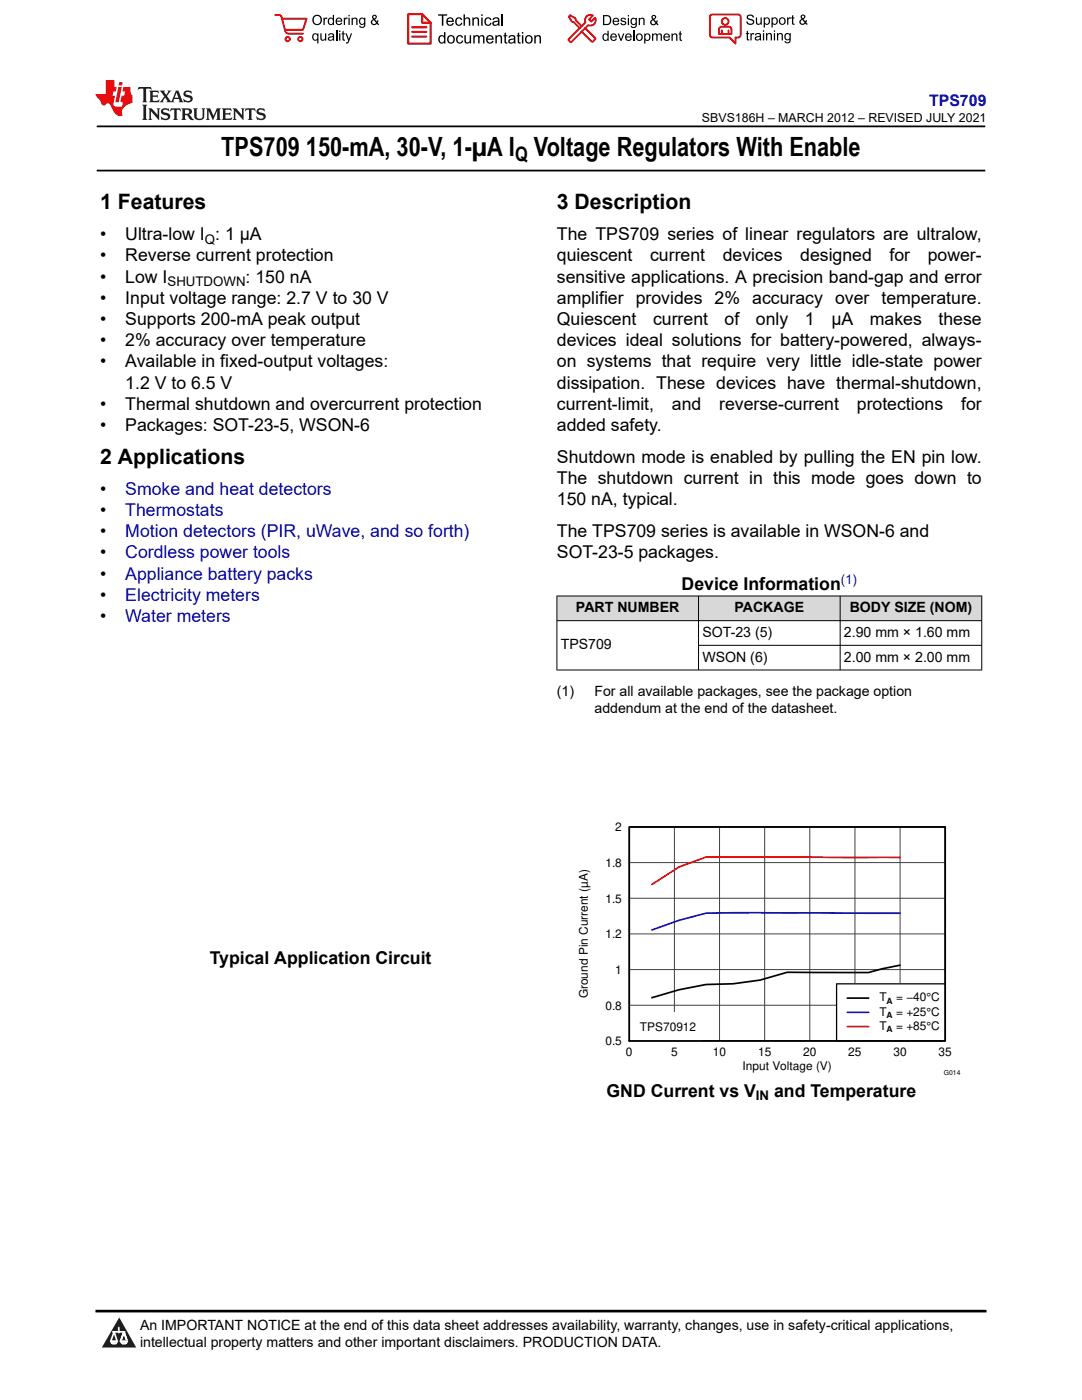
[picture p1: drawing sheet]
<svg xmlns="http://www.w3.org/2000/svg" width="216mm" height="279mm" viewBox="0 0 216 279" stroke-linecap="round" stroke-linejoin="round" font-family="sans-serif">
<defs><g id="words">
<g font-size="5.3">
<text x="44.2" y="31.2">TPS709 150-mA, 30-V, 1-µA I</text>
<text x="106.5" y="31.2">Voltage Regulators With Enable</text>
</g>
<g font-size="4.2">
<text x="20" y="41.8">1 Features</text>
<text x="111.1" y="41.8">3 Description</text>
<text x="20" y="92.6">2 Applications</text>
</g>
<text font-size="4" x="102.8" y="32.2">Q</text>
<g font-size="3.5">
<text x="20" y="47.9">•</text>
<text x="25" y="47.9">Ultra-low I : 1 μA</text>
<text x="111.1" y="47.9">The TPS709 series of linear regulators are ultralow,</text>
<text x="20" y="52.2">•</text>
<text x="25" y="52.2">Reverse current protection</text>
<text x="111.1" y="52.2">quiescent</text>
<text x="129.7" y="52.2">current</text>
<text x="144.2" y="52.2">devices</text>
<text x="159.7" y="52.2">designed</text>
<text x="177.5" y="52.2">for</text>
<text x="185.1" y="52.2">power-</text>
<text x="20" y="56.4">•</text>
<text x="25" y="56.4">Low I</text>
<text x="49" y="56.4">: 150 nA</text>
<text x="111.1" y="56.4">sensitive applications. A precision band-gap and error</text>
<text x="20" y="60.6">•</text>
<text x="20" y="64.9">•</text>
<text x="25" y="60.6">Input voltage range: 2.7 V to 30 V</text>
<text x="25" y="64.9">Supports 200-mA peak output</text>
<text x="111.1" y="64.9">Quiescent</text>
<text x="111.1" y="60.6">amplifier provides 2% accuracy over temperature.</text>
<text x="130.3" y="64.9">current</text>
<text x="144.6" y="64.9">of</text>
<text x="150.8" y="64.9">only</text>
<text x="160.6" y="64.9">1</text>
<text x="165.9" y="64.9">µA</text>
<text x="173.6" y="64.9">makes</text>
<text x="187.3" y="64.9">these</text>
<text x="20" y="69.1">•</text>
<text x="25" y="69.1">2% accuracy over temperature</text>
<text x="111.1" y="69.1">devices ideal solutions for battery-powered, always-</text>
<text x="20" y="73.3">•</text>
<text x="25" y="73.3">Available in fixed-output voltages:</text>
<text x="25" y="77.6">1.2 V to 6.5 V</text>
<text x="111.1" y="77.6">dissipation. These devices have thermal-shutdown,</text>
<text x="111.1" y="73.3">on systems that require very little idle-state power</text>
<text x="20" y="81.8">•</text>
<text x="25" y="81.8">Thermal shutdown and overcurrent protection</text>
<text x="111.1" y="81.8">current-limit,</text>
<text x="134.1" y="81.8">and</text>
<text x="143.5" y="81.8">reverse-current</text>
<text x="171" y="81.8">protections</text>
<text x="191.8" y="81.8">for</text>
<text x="20" y="86">•</text>
<text x="25" y="86">Packages: SOT-23-5, WSON-6</text>
<text x="111.1" y="86">added safety.</text>
<text x="111.1" y="92.4">Shutdown mode is enabled by pulling the EN pin low.</text>
<text x="20" y="98.7">•</text>
<text x="111.1" y="100.9">150 nA, typical.</text>
<text x="111.1" y="96.6">The shutdown current in this mode goes down to</text>
<text x="20" y="103">•</text>
<text x="20" y="107.2">•</text>
<text x="111.1" y="107.2">The TPS709 series is available in WSON-6 and</text>
<text x="20" y="111.4">•</text>
<text x="111.1" y="111.4">SOT-23-5 packages.</text>
<text x="20" y="115.7">•</text>
<text x="20" y="119.9">•</text>
<text x="136" y="117.8">Device Information</text>
<text x="20" y="124.1">•</text>
<text x="41.9" y="192.4">Typical Application Circuit</text>
<text x="121" y="218.9">GND Current vs V</text>
<text x="154.5" y="218.9">and Temperature</text>
</g>
<g font-size="3.5" fill="#00f">
<text x="25" y="98.7">Smoke and heat detectors</text>
<text x="25" y="103">Thermostats</text>
<text x="25" y="107.2">Motion detectors (PIR, uWave, and so forth)</text>
<text x="25" y="111.4">Cordless power tools</text>
<text x="25" y="115.7">Appliance battery packs</text>
<text x="25" y="119.9">Electricity meters</text>
<text x="25" y="124.1">Water meters</text>
</g>
<text font-size="3.2" fill="#00f" x="185.4" y="21.1">TPS709</text>
<g font-size="2.8">
<text x="114.9" y="122.2">PART NUMBER</text>
<text x="146.6" y="122.2">PACKAGE</text>
<text x="169.5" y="122.2">BODY SIZE (NOM)</text>
<text x="111.9" y="129.6">TPS709</text>
<text x="140.2" y="127.1">SOT-23 (5)</text>
<text x="168.4" y="127.1">2.90 mm × 1.60 mm</text>
<text x="140.2" y="132.1">WSON (6)</text>
<text x="168.4" y="132.1">2.00 mm × 2.00 mm</text>
<text x="111.1" y="138.9">(1)</text>
<text x="118.6" y="138.9">For all available packages, see the package option</text>
<text x="118.6" y="142.3">addendum at the end of the datasheet.</text>
<text x="27.9" y="265.5">An IMPORTANT NOTICE at the end of this data sheet addresses availability, warranty, changes, use in safety-critical applications,</text>
<text x="27.9" y="268.9">intellectual property matters and other important disclaimers. PRODUCTION DATA.</text>
</g>
<g font-size="2.6">
<text x="40.9" y="48.6">Q</text>
<text x="33.4" y="57.1">SHUTDOWN</text>
<text x="150.8" y="219.6">IN</text>
</g>
<text font-size="2.6" fill="#00f" x="167.8" y="116.6">(1)</text>
<text font-size="2.5" x="140.1" y="24.3">SBVS186H – MARCH 2012 – REVISED JULY 2021</text>
<g font-size="2.4">
<text x="122.8" y="165.9">2</text>
<text x="120.8" y="173">1.8</text>
<text x="120.8" y="180.1">1.5</text>
<text x="120.8" y="187.2">1.2</text>
<text x="122.8" y="194.4">1</text>
<text x="117.3" y="199.2" transform="rotate(-90 117.3 199.2)">Ground Pin Current (µA)</text>
<text x="120.8" y="201.5">0.8</text>
<text x="175.5" y="199.8">T</text>
<text x="175.5" y="202.7">T</text>
<text x="178.8" y="199.8">= −40°C</text>
<text x="178.8" y="202.7">= +25°C</text>
<text x="120.8" y="208.6">0.5</text>
<text x="127.7" y="205.7">TPS70912</text>
<text x="175.5" y="205.5">T</text>
<text x="178.8" y="205.5">= +85°C</text>
<text x="124.9" y="210.7">0</text>
<text x="133.9" y="210.7">5</text>
<text x="142.3" y="210.7">10</text>
<text x="148.2" y="213.6">Input Voltage (V)</text>
<text x="151.3" y="210.7">15</text>
<text x="160.3" y="210.7">20</text>
<text x="169.3" y="210.7">25</text>
<text x="178.3" y="210.7">30</text>
<text x="187.3" y="210.7">35</text>
</g>
<g font-size="1.7">
<text x="176.9" y="200.3">A</text>
<text x="176.9" y="203.1">A</text>
<text x="176.9" y="206">A</text>
</g>
<text font-size="1.4" x="188.3" y="214.5">G014</text>
</g></defs>
<path d="M19.3 25.2h177.3M19.3 34h177.3" fill="none" stroke="#000" stroke-width=".35"/>
<g fill="#d8d8d8">
<path d="M111.1 118.9h84.8v5h-84.8z" fill-rule="evenodd"/>
<path d="M111.2 119h28.1v4.8h-28.1z" fill-rule="evenodd"/>
<path d="M139.4 119h28.2v4.8h-28.2z" fill-rule="evenodd"/>
<path d="M167.7 119h28.1v4.8h-28.1z" fill-rule="evenodd"/>
</g>
<path d="M111.1 118.9h84.9M111.1 118.9v14.9M139.4 118.9v14.9M167.6 118.9v14.9M195.9 118.9v14.9M111.1 123.9h84.9M111.1 133.7h84.9M139.4 128.8h56.6" fill="none" stroke="#000" stroke-width=".2"/>
<path d="M125.6 165h63v42.7h-63z" fill="none" stroke="#000" stroke-width=".25"/>
<path d="M125.6 165h63v42.7h-63zM125.6 179.3h63M125.6 172.1h63M134.6 165v42.7M143.6 165v42.7M152.6 165v42.7M161.6 165v42.7M170.6 165v42.7M179.6 165v42.7M125.6 193.5h63M125.6 186.4h63M125.6 200.6h63" fill="none" stroke="#414141" stroke-width=".2"/>
<path d="M179.6 192.6l-3.6 .7-2.7 .8-16.2-.1-5.4 1.6-5.4 .7-5.4 .2-5.4 1-5.4 1.6" fill="none" stroke="#000" stroke-width=".34"/>
<path d="M179.6 182.3l-38.7-.1-5.4 1.5-5.4 1.9" fill="none" stroke="#00f" stroke-width=".34"/>
<path d="M179.6 171.1l-38.7-.1-5.4 2-5.4 3.5" fill="none" stroke="#f00" stroke-width=".34"/>
<path d="M166.9 196.3h21.7v11.4h-21.7z" fill="#fff"/>
<path d="M166.9 196.3h21.7v11.4h-21.7z" fill="none" stroke="#000" stroke-width=".25"/>
<path d="M169.1 199.2h4.2" fill="none" stroke="#000" stroke-width=".34"/>
<path d="M169.1 202h4.2" fill="none" stroke="#00f" stroke-width=".34"/>
<path d="M169.1 204.9h4.2" fill="none" stroke="#f00" stroke-width=".34"/>
<path d="M125.6 202h14.4v5.7h-14.4z" fill="#fff"/>
<path d="M125.6 165h63v42.7h-63z" fill="none" stroke="#000" stroke-width=".34"/>
<path d="M0 0h215.9v23.8h-215.9z" fill-rule="evenodd" fill="#fff"/>
<path d="M27.7 17.4l-.2 .6 .5-.3h.6v.1v2.2l-.2 .4h1l-.2-.4v-2.2v-.1h.5l.5 .3-.1-.6zM29.8 18.1l.2 .4v1.5l-.2 .4h1.9l.1-.6a1.08 1.08 0 0 1-1.3 .2v-.7h.6l.4 .2v-.6l-.4 .2h-.6v-.6l.2-.1a1 1 0 0 1 1 .2l-.1-.5zM31.8 18.1l1 1.1-1 1.2h.9l-.2-.2 .4-.7 .5 .7-.2 .2h1.6l-.2-.2 .1-.4h1l.1 .4-.1 .2h.9l-.2-.3-.8-2h-.5l-1 2.2-.8-1.1 .9-1.1h-.8l.2 .2-.5 .7-.3-.7 .1-.2zM35.2 18.5l.4 1h-.8zM36.8 18.2a.65 .65 0 0 0-.2 .7 .65 .65 0 0 0 .6 .5l.7 .2 .1 .2a.79 .79 0 0 1-.7 .4 .79 .79 0 0 1-.7-.5l.1 .7 .2-.1a.93 .93 0 0 0 1.1 .1 .93 .93 0 0 0 .4-1 1.46 1.46 0 0 0-1.2-.6l-.1-.3a1.09 1.09 0 0 1 1.2 .2l-.2-.6-.1 .1-.6-.2zM28.4 20.9l.2 .4v2.3l-.2 .3h1l-.2-.3v-2.3l.2-.4zM29.6 21.6l.2 .4v1.6l-.2 .3h.8l-.3-.3v-1.4l1.7 1.8v-2l.2-.4h-.8l.2 .2 .1 1.1-1.2-1.3zM32.3 21.8a.65 .65 0 0 0-.2 .7 .65 .65 0 0 0 .7 .4l.6 .2 .1 .2a.79 .79 0 0 1-.7 .4 .79 .79 0 0 1-.7-.5l.1 .7 .2-.1a.93 .93 0 0 0 1.1 .1 .93 .93 0 0 0 .4-.9 1.46 1.46 0 0 0-1.2-.6l-.1-.4a1.09 1.09 0 0 1 1.2 .2l-.2-.6-.1 .1-.6-.1zM34.1 21.6l-.1 .7a.63 .63 0 0 1 .7-.4l.1 1.7-.3 .3h1l-.2-.3v-1.7a.66 .66 0 0 1 .8 .4l-.1-.7zM36.2 21.6l.2 .4v1.6l-.2 .3h.9l-.2-.2v-.7h.5l.1 .2a.79 .79 0 0 0 1.2 .6l-1-.9a.61 .61 0 0 0 .6-.6 .61 .61 0 0 0-.5-.6zM36.9 21.9h.2a.47 .47 0 0 1 .5 .1 .47 .47 0 0 1 .1 .5l-.2 .2h-.6zM38.5 21.6l.2 .2a2.27 2.27 0 0 0 .4 2 1.04 1.04 0 0 0 1.7-.7v-1.3l.2-.2h-.8l.2 .4v1.1a.6 .6 0 0 1-.6 .6 .6 .6 0 0 1-.6-.6v-1.1l.3-.4zM41.1 21.6l.2 .4v1.6l-.2 .3h.7l-.2-.3v-1.5l.9 1.9 .8-1.9v1.5l-.2 .3h1l-.3-.3v-1.6l.3-.4h-.8l-.7 1.5-.7-1.5zM44.3 21.6l.2 .4v1.6l-.2 .3h1.9l.1-.5a1.09 1.09 0 0 1-1.3 .1v-.6h.6l.4 .1v-.6l-.4 .2h-.6v-.6l.2-.1a1.01 1.01 0 0 1 1 .3l-.1-.6zM46.4 21.6l.3 .4v1.6l-.3 .3h.8l-.2-.3v-1.4l1.6 1.8v-2l.2-.4h-.7l.2 .2v1.1l-1.2-1.3zM49 21.6l-.1 .7a.63 .63 0 0 1 .8-.4v1.7l-.3 .3h1l-.2-.3v-1.7a.66 .66 0 0 1 .8 .4l-.1-.7zM51.4 21.8a.65 .65 0 0 0-.2 .7 .65 .65 0 0 0 .6 .4l.6 .2 .2 .2a.79 .79 0 0 1-.8 .4 .79 .79 0 0 1-.6-.5l.1 .7 .2-.1a.93 .93 0 0 0 1 .1 .93 .93 0 0 0 .5-.9 1.46 1.46 0 0 0-1.3-.6l-.1-.4a1.09 1.09 0 0 1 1.3 .2l-.2-.6-.2 .1-.5-.1z" fill="#231f20"/>
<path d="M21.1 16v2.8h-2.1l.1 .3 .9 1a.95 .95 0 0 0 .9 .9 .59 .59 0 0 1 .6-.4 .59 .59 0 0 1 .5 .4l.4 .8a1.59 1.59 0 0 0 2.1 1.3 1.61 1.61 0 0 1 1-2.2l1-.4-.1-1.5a1.59 1.59 0 0 1-.4-1.6h-1.4l-.2 .9h.5l-.1 .8h-.5l-.2 1v.2l.4 .1-.2 .9h-.6a.73 .73 0 0 1-1.1-.7l.3-1.5h-.5l.2-.8h.5l.2-.9h-.5v-1.4zM23.6 17.4l-.6 3h.7l.6-3zM23.8 16.4l-.1 .7h.7l.1-.7z" fill="#ed1c24"/>
<g fill="#000">
<path d="M62.3 4a1 1 0 0 1 2 0 1 1 0 0 1-2 0zM62.8 3.4a.78 .78 0 0 0-.1 1.1 .78 .78 0 0 0 1.1 .1 .78 .78 0 0 0 .1-1.1 .78 .78 0 0 0-1.1-.1z" fill-rule="evenodd"/>
<path d="M62.5 6.8l.4-.2 .4 .3v-.2h.2v2h-.2v-.7a.68 .68 0 0 1-.9-.1 .68 .68 0 0 1 0-.9zM62.6 7a.51 .51 0 0 0-.1 .6 .51 .51 0 0 0 .7 .2 .51 .51 0 0 0 .1-.7 .51 .51 0 0 0-.7-.1z" fill-rule="evenodd"/>
<path d="M64.5 3.5h.3v.3l.1-.3h.3l.1 .1-.1 .2a.32 .32 0 0 0-.3 0 .32 .32 0 0 0-.1 .4v.8h-.3z" fill-rule="evenodd"/>
<path d="M63.9 6.7h.3v.8a.36 .36 0 0 0 .3 .4 .36 .36 0 0 0 .4-.5v-.7h.2v1.4h-.2v-.2a.51 .51 0 0 1-.6 .2 .51 .51 0 0 1-.4-.5z" fill-rule="evenodd"/>
<path d="M65.6 3.7l.4-.2 .4 .2v-.7h.3v2h-.3v-.2a.7 .7 0 0 1-1-.1 .7 .7 0 0 1 .2-1zM65.8 3.8a.51 .51 0 0 0-.1 .7 .51 .51 0 0 0 .6 .2 .51 .51 0 0 0 .1-.7 .51 .51 0 0 0-.6-.2z" fill-rule="evenodd"/>
<path d="M65.6 6.8a.66 .66 0 0 1 .8-.1 .66 .66 0 0 1 .3 .8v.6h-.2l-.1-.2a.52 .52 0 0 1-.7 .2 .52 .52 0 0 1-.2-.6l.3-.2a.42 .42 0 0 0 .6-.3l-.3-.2-.3 .1-.1 .2h-.3zM65.7 7.6a.35 .35 0 0 0 .3 .4 .35 .35 0 0 0 .4-.4v-.2z" fill-rule="evenodd"/>
<path d="M67.7 6.1h.2v.3h-.2zM67.7 6.7h.2v1.4h-.2z" fill-rule="evenodd"/>
<path d="M67.1 3.7a.68 .68 0 0 1 .9-.1 .68 .68 0 0 1 .3 .7h-1.1a.42 .42 0 0 0 .3 .5 .42 .42 0 0 0 .5-.3h.3a.73 .73 0 0 1-1.1 .4 .73 .73 0 0 1-.1-1.2zM67.4 3.8l-.2 .3h.8l-.2-.4z" fill-rule="evenodd"/>
<path d="M68.6 3.5h.2v.3l.2-.3h.3l.1 .1-.1 .2a.32 .32 0 0 0-.4 0 .32 .32 0 0 0-.1 .4v.8h-.2z" fill-rule="evenodd"/>
<path d="M68.3 6.3l.3-.1v.5h.2v.1h-.2v.9l.3 .4a.36 .36 0 0 1-.4 0 .36 .36 0 0 1-.2-.4v-.9h-.1v-.1h.1z" fill-rule="evenodd"/>
<path d="M68.9 6.7h.3l.4 1.1 .4-1.1h.3l-.6 1.4a.51 .51 0 0 1-.6 .6l-.1-.3h.3l.2-.3z" fill-rule="evenodd"/>
<path d="M69.5 3h.3v.3h-.3zM69.5 3.5h.3v1.5h-.3z" fill-rule="evenodd"/>
<path d="M70.2 3.5h.2v.2a.52 .52 0 0 1 .6-.2 .52 .52 0 0 1 .3 .6v.9h-.2v-.9a.34 .34 0 0 0-.3-.4 .34 .34 0 0 0-.4 .3v1h-.2z" fill-rule="evenodd"/>
<path d="M71.8 3.7l.4-.2 .5 .2v-.2h.2v1.3a.64 .64 0 0 1-.5 .8 .64 .64 0 0 1-.7-.5h.2a.41 .41 0 0 0 .5 .2 .41 .41 0 0 0 .2-.5 .69 .69 0 0 1-.9-.1 .69 .69 0 0 1 .1-1zM72 3.8a.5 .5 0 0 0-.1 .7 .5 .5 0 0 0 .7 .1 .5 .5 0 0 0 .1-.6 .5 .5 0 0 0-.7-.2z" fill-rule="evenodd"/>
<path d="M74.4 3.1a.47 .47 0 0 1 .7 .1 .47 .47 0 0 1-.3 .7l.4 .4 .1-.3 .2 .1-.1 .4 .3 .3-.2 .2-.3-.3a.63 .63 0 0 1-1 .1 .63 .63 0 0 1 .3-1l-.3-.4zM74.5 3.4a.27 .27 0 0 0 .5 0 .27 .27 0 0 0-.5 0zM74.4 4.1a.4 .4 0 0 0 0 .6 .4 .4 0 0 0 .6-.1l-.4-.6z" fill-rule="evenodd"/>
<path d="M87.4 2.9h1.8v.2h-.7v2h-.3v-2h-.8z" fill-rule="evenodd"/>
<path d="M87.6 7.2l.5-.2 .5 .2v-.8h.3v2.3h-.3v-.2a.76 .76 0 0 1-1-.1 .76 .76 0 0 1-.1-1zM87.9 7.4a.58 .58 0 0 0-.2 .7 .58 .58 0 0 0 .8 .2 .58 .58 0 0 0 .1-.7 .58 .58 0 0 0-.7-.2z" fill-rule="evenodd"/>
<path d="M89.5 7.2a.81 .81 0 0 1 1.1 .1 .81 .81 0 0 1-.2 1.2 .81 .81 0 0 1-1.1-.2l-.1-.7zM89.6 7.4a.57 .57 0 0 0 0 .8 .57 .57 0 0 0 .8 0 .57 .57 0 0 0 0-.7 .57 .57 0 0 0-.8-.1z" fill-rule="evenodd"/>
<path d="M89.3 3.7a.77 .77 0 0 1 .9-.2 .77 .77 0 0 1 .4 .9h-1.3a.48 .48 0 0 0 .4 .5 .48 .48 0 0 0 .6-.3h.3a.83 .83 0 0 1-1.3 .4 .83 .83 0 0 1 0-1.3zM89.5 3.8l-.2 .4h1l-.3-.5z" fill-rule="evenodd"/>
<path d="M91 3.7a.7 .7 0 0 1 1.2 .3h-.2a.45 .45 0 0 0-.6-.3 .45 .45 0 0 0-.3 .6 .45 .45 0 0 0 .3 .6 .45 .45 0 0 0 .6-.4l.3 .1a.76 .76 0 0 1-1.1 .5 .76 .76 0 0 1-.3-1.1z" fill-rule="evenodd"/>
<path d="M91.2 7.2a.7 .7 0 0 1 1.2 .3l-.3 .1a.45 .45 0 0 0-.5-.4 .45 .45 0 0 0-.3 .7 .45 .45 0 0 0 .3 .6 .45 .45 0 0 0 .6-.4h.2a.76 .76 0 0 1-1 .5 .76 .76 0 0 1-.4-1.1z" fill-rule="evenodd"/>
<path d="M92.5 2.9h.3v.8a.59 .59 0 0 1 .7-.2 .59 .59 0 0 1 .3 .6v1h-.2v-1a.4 .4 0 0 0-.5-.4 .4 .4 0 0 0-.3 .5v.9h-.3z" fill-rule="evenodd"/>
<path d="M92.7 7h.2v.9a.41 .41 0 0 0 .5 .6 .41 .41 0 0 0 .3-.6v-.9h.3v1.7h-.3v-.3a.58 .58 0 0 1-.7 .3 .58 .58 0 0 1-.3-.7z" fill-rule="evenodd"/>
<path d="M94.3 3.5h.2v.2a.59 .59 0 0 1 .7-.2 .59 .59 0 0 1 .4 .6v1h-.3v-1a.41 .41 0 0 0-.4-.4 .41 .41 0 0 0-.4 .5v.9h-.2z" fill-rule="evenodd"/>
<path d="M94.4 7h.3v.3a.56 .56 0 0 1 1 0 .54 .54 0 0 1 .6-.3 .54 .54 0 0 1 .4 .5v1.2h-.3v-1.1a.34 .34 0 0 0-.3-.4 .34 .34 0 0 0-.4 .3v1.2h-.3v-1.1a.38 .38 0 0 0-.5-.3 .38 .38 0 0 0-.2 .5v.9h-.3z" fill-rule="evenodd"/>
<path d="M96 2.9h.3v.3h-.3zM96 3.5h.3v1.6h-.3z" fill-rule="evenodd"/>
<path d="M96.8 3.7a.7 .7 0 0 1 1.3 .3h-.3a.45 .45 0 0 0-.6-.3 .45 .45 0 0 0-.3 .6 .45 .45 0 0 0 .3 .6 .45 .45 0 0 0 .6-.4l.3 .1a.76 .76 0 0 1-1.1 .5 .76 .76 0 0 1-.3-1.1z" fill-rule="evenodd"/>
<path d="M97.2 7.2a.77 .77 0 0 1 .9-.1 .77 .77 0 0 1 .4 .8h-1.2a.48 .48 0 0 0 .3 .6 .48 .48 0 0 0 .6-.4l.3 .1a.83 .83 0 0 1-1.3 .3 .83 .83 0 0 1 0-1.3zM97.4 7.4l-.1 .3h.9l-.2-.4z" fill-rule="evenodd"/>
<path d="M98.8 7h.3v.3a.59 .59 0 0 1 .7-.3 .59 .59 0 0 1 .4 .7v1h-.3v-1a.41 .41 0 0 0-.5-.5 .41 .41 0 0 0-.3 .6v.9h-.3z" fill-rule="evenodd"/>
<path d="M98.4 3.7a.74 .74 0 0 1 1-.2 .74 .74 0 0 1 .3 .9v.7h-.3v-.2a.59 .59 0 0 1-.8 .3 .59 .59 0 0 1-.3-.8l1.1-.3a.42 .42 0 0 0-.4-.4 .42 .42 0 0 0-.5 .3h-.2zM98.6 4.5a.36 .36 0 0 0 .2 .5 .36 .36 0 0 0 .5-.2l.1-.5z" fill-rule="evenodd"/>
<path d="M100.7 6.6l.2-.1v.5h.3v.2h-.3v1l.1 .2h.2l.1 .3a.41 .41 0 0 1-.5-.1 .41 .41 0 0 1-.1-.4v-1h-.2v-.2h.2z" fill-rule="evenodd"/>
<path d="M101.6 7.2a.74 .74 0 0 1 .9-.2 .74 .74 0 0 1 .3 1l.1 .7h-.3v-.2a.59 .59 0 0 1-.8 .2 .59 .59 0 0 1-.3-.8l1-.3a.42 .42 0 0 0-.3-.4 .42 .42 0 0 0-.5 .3h-.3zM101.8 8.1a.36 .36 0 0 0 .1 .5 .36 .36 0 0 0 .5-.3l.2-.4z" fill-rule="evenodd"/>
<path d="M103.3 6.6l.3-.1v.5h.3v.2h-.3v1l.1 .2h.2v.3a.41 .41 0 0 1-.5-.1 .41 .41 0 0 1-.1-.4v-1h-.2v-.2h.2z" fill-rule="evenodd"/>
<path d="M104.1 6.4h.3v.3h-.3zM104.1 7h.3v1.7h-.3z" fill-rule="evenodd"/>
<path d="M105 7.2a.81 .81 0 0 1 1.1 .1 .81 .81 0 0 1-.1 1.2 .81 .81 0 0 1-1.2-.2v-.7zM105.2 7.4a.57 .57 0 0 0-.1 .8 .57 .57 0 0 0 .8 0 .57 .57 0 0 0 0-.7 .57 .57 0 0 0-.7-.1z" fill-rule="evenodd"/>
<path d="M106.6 7h.3v.3a.59 .59 0 0 1 .7-.3 .59 .59 0 0 1 .4 .7v1h-.3v-1a.41 .41 0 0 0-.5-.5 .41 .41 0 0 0-.3 .6v.9h-.3z" fill-rule="evenodd"/>
<path d="M120.3 3h.7a1 1 0 0 1 1 1 1 1 0 0 1-1 1h-.7zM120.6 3.2v1.6h.4a.77 .77 0 0 0 .7-.8 .77 .77 0 0 0-.7-.8z" fill-rule="evenodd"/>
<path d="M120.4 6.9l.4-.2 .4 .2v-.8h.3v2h-.3v-.1a.7 .7 0 0 1-.9-.2 .7 .7 0 0 1 .1-.9zM120.6 7a.51 .51 0 0 0-.1 .7 .51 .51 0 0 0 .6 .1 .51 .51 0 0 0 .1-.6 .51 .51 0 0 0-.6-.2z" fill-rule="evenodd"/>
<path d="M122 6.9a.68 .68 0 0 1 .8-.2 .68 .68 0 0 1 .3 .8h-1.1a.42 .42 0 0 0 .3 .5 .42 .42 0 0 0 .5-.3h.3a.73 .73 0 0 1-1.1 .3 .73 .73 0 0 1 0-1.1zM122.2 7l-.2 .3h.8l-.2-.4z" fill-rule="evenodd"/>
<path d="M122.4 3.7a.68 .68 0 0 1 .8-.1 .68 .68 0 0 1 .4 .8h-1.1a.42 .42 0 0 0 .3 .4 .42 .42 0 0 0 .5-.3l.3 .1a.73 .73 0 0 1-1.2 .3 .73 .73 0 0 1 0-1.2zM122.6 3.8l-.1 .3h.8l-.2-.3z" fill-rule="evenodd"/>
<path d="M123.9 3.7l.1-.1a.62 .62 0 0 1 .9 .3l-.2 .1a.29 .29 0 0 0-.3-.3 .29 .29 0 0 0-.3 .3l.1 .1a.58 .58 0 0 1 .6 .1 .58 .58 0 0 1 .1 .6 .67 .67 0 0 1-1.1-.2l.2-.1a.33 .33 0 0 0 .4 .4 .33 .33 0 0 0 .3-.4 .71 .71 0 0 1-.9-.6z" fill-rule="evenodd"/>
<path d="M123.3 6.7h.2l.4 1.2 .4-1.2h.3l-.6 1.4h-.2z" fill-rule="evenodd"/>
<path d="M125.3 3h.2v.3h-.2zM125.3 3.6h.2v1.4h-.2z" fill-rule="evenodd"/>
<path d="M124.9 6.9a.68 .68 0 0 1 .8-.2 .68 .68 0 0 1 .4 .8h-1.1a.42 .42 0 0 0 .3 .5 .42 .42 0 0 0 .5-.3h.3a.73 .73 0 0 1-1.2 .3 .73 .73 0 0 1 0-1.1zM125.1 7l-.1 .3h.8l-.2-.4z" fill-rule="evenodd"/>
<path d="M126 3.7l.4-.2 .4 .2v-.1h.3v1.2a.64 .64 0 0 1-.5 .8 .64 .64 0 0 1-.8-.5l.3 .1a.41 .41 0 0 0 .5 .2 .41 .41 0 0 0 .2-.6 .69 .69 0 0 1-.9-.1 .69 .69 0 0 1 .1-1zM126.2 3.9a.5 .5 0 0 0-.1 .6 .5 .5 0 0 0 .6 .2 .5 .5 0 0 0 .2-.7 .5 .5 0 0 0-.7-.1z" fill-rule="evenodd"/>
<path d="M126.9 7.4a.73 .73 0 0 1 1.4 0 .73 .73 0 0 1-1.4 0zM127.3 7a.5 .5 0 0 0-.1 .7 .5 .5 0 0 0 .7 0 .5 .5 0 0 0 0-.6 .5 .5 0 0 0-.6-.1z" fill-rule="evenodd"/>
<path d="M127.5 3.6h.2v.2a.52 .52 0 0 1 .6-.3 .52 .52 0 0 1 .3 .6v.9h-.2v-.9a.34 .34 0 0 0-.3-.4 .34 .34 0 0 0-.4 .3v1h-.2z" fill-rule="evenodd"/>
<path d="M128.5 6.7h.3v.2a.67 .67 0 0 1 .9 0 .67 .67 0 0 1 0 .9 .55 .55 0 0 1-.9 .2v.7h-.3zM128.9 7a.5 .5 0 0 0-.1 .7 .5 .5 0 0 0 .6 .1 .5 .5 0 0 0 .2-.6 .5 .5 0 0 0-.7-.2z" fill-rule="evenodd"/>
<path d="M130.1 6.7h.2v.2a.49 .49 0 0 1 .9 0l.4-.2a.42 .42 0 0 1 .5 .4v1h-.3v-.9a.3 .3 0 0 0-.2-.3 .3 .3 0 0 0-.4 .2v1h-.2v-.9a.33 .33 0 0 0-.5-.3 .33 .33 0 0 0-.2 .5v.7h-.2z" fill-rule="evenodd"/>
<path d="M130.1 3.1a.47 .47 0 0 1 .8 .1 .47 .47 0 0 1-.3 .7l.3 .4 .1-.2h.3l-.2 .5 .3 .3-.2 .2-.3-.3a.63 .63 0 0 1-1 .1 .63 .63 0 0 1 .3-1l-.2-.5zM130.2 3.5a.27 .27 0 0 0 .5 0 .27 .27 0 0 0-.5 0zM130.2 4.1a.4 .4 0 0 0 0 .7 .4 .4 0 0 0 .6-.2l-.5-.6z" fill-rule="evenodd"/>
<path d="M132.5 6.9a.68 .68 0 0 1 .9-.2 .68 .68 0 0 1 .3 .8h-1.1a.42 .42 0 0 0 .3 .5 .42 .42 0 0 0 .5-.3h.3a.73 .73 0 0 1-1.1 .3 .73 .73 0 0 1-.1-1.1zM132.7 7l-.1 .3h.8l-.2-.4z" fill-rule="evenodd"/>
<path d="M134 6.7h.2v.2a.52 .52 0 0 1 .6-.2 .52 .52 0 0 1 .4 .6v.8h-.3v-.8a.34 .34 0 0 0-.2-.4 .34 .34 0 0 0-.4 .2l-.1 1h-.2z" fill-rule="evenodd"/>
<path d="M135.6 6.3l.2-.1v.5h.3v.2h-.3v.8l.3 .4a.36 .36 0 0 1-.4 0 .36 .36 0 0 1-.1-.4v-.8h-.2v-.2h.2z" fill-rule="evenodd"/>
<path d="M149.2 3a.8 .8 0 0 1 1.2 .5h-.2a.44 .44 0 0 0-.5-.4 .44 .44 0 0 0-.4 .5l.2 .1a.9 .9 0 0 1 1 .8 .84 .84 0 0 1-.9 .5 .84 .84 0 0 1-.7-.7h.3a.52 .52 0 0 0 .5 .5 .52 .52 0 0 0 .5-.6l-.2-.1a.85 .85 0 0 1-1-.8z" fill-rule="evenodd"/>
<path d="M149 6.3l.3-.2v.5h.2v.2h-.2v.9l.2 .4a.36 .36 0 0 1-.4-.1 .36 .36 0 0 1-.1-.4v-.8h-.2v-.2h.2z" fill-rule="evenodd"/>
<path d="M149.7 6.6h.3v.2l.1-.2h.3l.1 .1-.1 .2a.32 .32 0 0 0-.3 0 .32 .32 0 0 0-.1 .4v.8h-.3z" fill-rule="evenodd"/>
<path d="M150.7 6.8a.66 .66 0 0 1 .9-.2 .66 .66 0 0 1 .3 .9v.6h-.2l-.1-.2a.52 .52 0 0 1-.7 .2 .52 .52 0 0 1-.2-.7l.2-.1a.42 .42 0 0 0 .7-.3l-.3-.2h-.3l-.1 .3-.3-.1zM150.9 7.5a.35 .35 0 0 0 .3 .5 .35 .35 0 0 0 .4-.4v-.3z" fill-rule="evenodd"/>
<path d="M150.8 3.5h.3v.8a.36 .36 0 0 0 .3 .5 .36 .36 0 0 0 .4-.5v-.8h.2v1.4h-.2v-.2a.51 .51 0 0 1-.6 .3 .51 .51 0 0 1-.4-.6z" fill-rule="evenodd"/>
<path d="M152.2 6.1h.3v.2h-.3zM152.2 6.6h.3v1.5h-.3z" fill-rule="evenodd"/>
<path d="M152.4 3.5h.2v.2a.67 .67 0 0 1 .9 0 .67 .67 0 0 1 .1 .9 .55 .55 0 0 1-1 .2v.7h-.2zM152.7 3.8a.5 .5 0 0 0-.1 .7 .5 .5 0 0 0 .7 .1 .5 .5 0 0 0 .1-.6 .5 .5 0 0 0-.7-.2z" fill-rule="evenodd"/>
<path d="M152.9 6.6h.2v.2a.52 .52 0 0 1 .6-.2 .52 .52 0 0 1 .3 .6v.9h-.2v-.9a.34 .34 0 0 0-.3-.4 .34 .34 0 0 0-.4 .2v1.1h-.2z" fill-rule="evenodd"/>
<path d="M153.9 3.5h.3v.2a.67 .67 0 0 1 .9 0 .67 .67 0 0 1 0 .9 .55 .55 0 0 1-.9 .2v.7h-.3zM154.3 3.8a.5 .5 0 0 0-.1 .7 .5 .5 0 0 0 .6 .1 .5 .5 0 0 0 .2-.6 .5 .5 0 0 0-.7-.2z" fill-rule="evenodd"/>
<path d="M154.4 6.1h.3v.2h-.3zM154.4 6.6h.3v1.5h-.3z" fill-rule="evenodd"/>
<path d="M155 6.6h.3v.2a.52 .52 0 0 1 .6-.2 .52 .52 0 0 1 .3 .6v.9h-.2v-.9a.34 .34 0 0 0-.3-.4 .34 .34 0 0 0-.4 .2v1.1h-.3z" fill-rule="evenodd"/>
<path d="M155.4 4.2a.75 .75 0 0 1 1.5 0 .75 .75 0 0 1-1.5 0zM155.8 3.8a.5 .5 0 0 0-.1 .7 .5 .5 0 0 0 .8 0 .5 .5 0 0 0 0-.7 .5 .5 0 0 0-.7 0z" fill-rule="evenodd"/>
<path d="M156.7 6.8l.4-.2 .5 .2v-.2h.2v1.3a.64 .64 0 0 1-.5 .7 .64 .64 0 0 1-.8-.4h.3a.41 .41 0 0 0 .5 .2 .41 .41 0 0 0 .2-.5 .69 .69 0 0 1-.9-.1 .69 .69 0 0 1 .1-1zM156.9 6.9a.5 .5 0 0 0-.1 .7 .5 .5 0 0 0 .6 .1 .5 .5 0 0 0 .2-.7 .5 .5 0 0 0-.7-.1z" fill-rule="evenodd"/>
<path d="M157.1 3.5h.2v.2l.1-.2h.3h.2l-.1 .3a.32 .32 0 0 0-.4 0 .32 .32 0 0 0-.1 .4v.7h-.2z" fill-rule="evenodd"/>
<path d="M158 3.1l.3-.1v.5h.2v.2h-.2v.8l.3 .4a.36 .36 0 0 1-.4 0 .36 .36 0 0 1-.2-.4v-.8h-.1v-.2h.1z" fill-rule="evenodd"/>
<path d="M159.9 3a.47 .47 0 0 1 .7 .1 .47 .47 0 0 1-.3 .7l.4 .5 .1-.3h.2l-.1 .5 .3 .3-.2 .2-.3-.3a.63 .63 0 0 1-1 .1 .63 .63 0 0 1 .3-1l-.3-.5zM160 3.4a.27 .27 0 0 0 .5 0 .27 .27 0 0 0-.5 0zM159.9 4.1a.4 .4 0 0 0 0 .6 .4 .4 0 0 0 .6-.2l-.4-.6z" fill-rule="evenodd"/>
</g>
<path d="M67.2 6.1v2M126.5 6.1v2" fill="none" stroke="#000" stroke-width=".25"/>
<g fill="none" stroke="#de0000" stroke-width=".37">
<path d="M54.9 3h.9a1.19 1.19 0 0 1 .6 1.2l.6 2.1a.85 .85 0 0 0 1 .4h2.5M56.3 3.7h4.9l-.7 2.2h-3.6M116.1 5.2l-1.2-1.1-.1-.5-1-.6-.3 .3 .6 1 .5 .2 1.1 1.1M116.8 5.6l1.9 2v.3l-.4 .4h-.3l-1.9-2zM116.8 5.6l.6-.6a1.07 1.07 0 0 0 1.2-.2 1.07 1.07 0 0 0 .1-1.3l-.7 .8-.5-.4 .8-.8a1.07 1.07 0 0 0-1.2 .2 1.07 1.07 0 0 0-.3 1.2l-3.3 3.3v.3l.3 .3h.2l2.1-2.1M141.7 3.1l.4-.2h5.3l.3 .2 .1 3.9-.2 .4-.8 .1v1.2l-1.3-1.2h-3.4l-.4-.2zM143.5 5.6l.5-.3 1.7 .1 .2 .5v.9h-2.4zM144 6.1v.7M145.4 6.1v.7"/>
<circle cx="57.4" cy="7.8" r=".44"/>
<circle cx="59.9" cy="7.8" r=".44"/>
<circle cx="144.7" cy="4.3" r=".67"/>
</g>
<path d="M100.2 2.9v2.2" fill="none" stroke="#000" stroke-width=".28"/>
<path d="M81.4 2.8h2.8v1.7h1.7v4.2h-4.5zM82.3 6.4h2.8M82.3 5.4h2.8M82.3 7.3h2.8M84.2 2.8l1.7 1.7" fill="none" stroke="#de0000" stroke-width=".42"/>
<path d="M0 261.4h215.9v18h-215.9z" fill-rule="evenodd" fill="#fff"/>
<path d="M23.8 262.9l3.4 6h-6.9z" fill="#231f20"/>
<path d="M22.1 267.7h1.3l-.4 .5h-.3a.55 .55 0 0 1-.6-.5z" fill-rule="evenodd" fill="#fff"/>
<path d="M22.1 267.7h1.3l-.4 .5h-.3a.55 .55 0 0 1-.6-.5z" fill="none" stroke="#231f20" stroke-width=".34"/>
<path d="M22.1 267.7h1.3l-.4 .5h-.5zM22.6 265.8h.1M22.6 265.8h2.3zM23.7 265.9h.1M23.7 264.9v1zM24 267.7h.1" fill="none" stroke="#fff" stroke-width=".34"/>
<path d="M24.7 265.8l-.7 1.9z" fill="#fff"/>
<path d="M24.7 265.8l-.7 1.9z" fill="none" stroke="#fff" stroke-width=".34"/>
<path d="M24.7 265.8l.7 1.9z" fill="#fff"/>
<path d="M24.7 265.8l.7 1.9zM25.3 267.7h.1" fill="none" stroke="#fff" stroke-width=".34"/>
<path d="M22.8 265.8l-.7 1.9z" fill="#fff"/>
<path d="M22.8 265.8l-.7 1.9z" fill="none" stroke="#fff" stroke-width=".34"/>
<path d="M22.8 265.8l.6 1.9z" fill="#fff"/>
<path d="M22.8 265.8l.6 1.9z" fill="none" stroke="#fff" stroke-width=".34"/>
<path d="M24.1 267.7h1.3a.65 .65 0 0 1-.6 .5 .65 .65 0 0 1-.7-.5z" fill-rule="evenodd" fill="#fff"/>
<path d="M24.1 267.7h1.3a.65 .65 0 0 1-.6 .5 .65 .65 0 0 1-.7-.5z" fill="none" stroke="#231f20" stroke-width=".34"/>
<path d="M24 267.7h.1M24.1 267.7h1.3l-.4 .5h-.5z" fill="none" stroke="#fff" stroke-width=".34"/>
<path d="M19 261.7h177.8" fill="none" stroke="#000" stroke-width=".53"/>
<use href="#words"/>
</svg>
